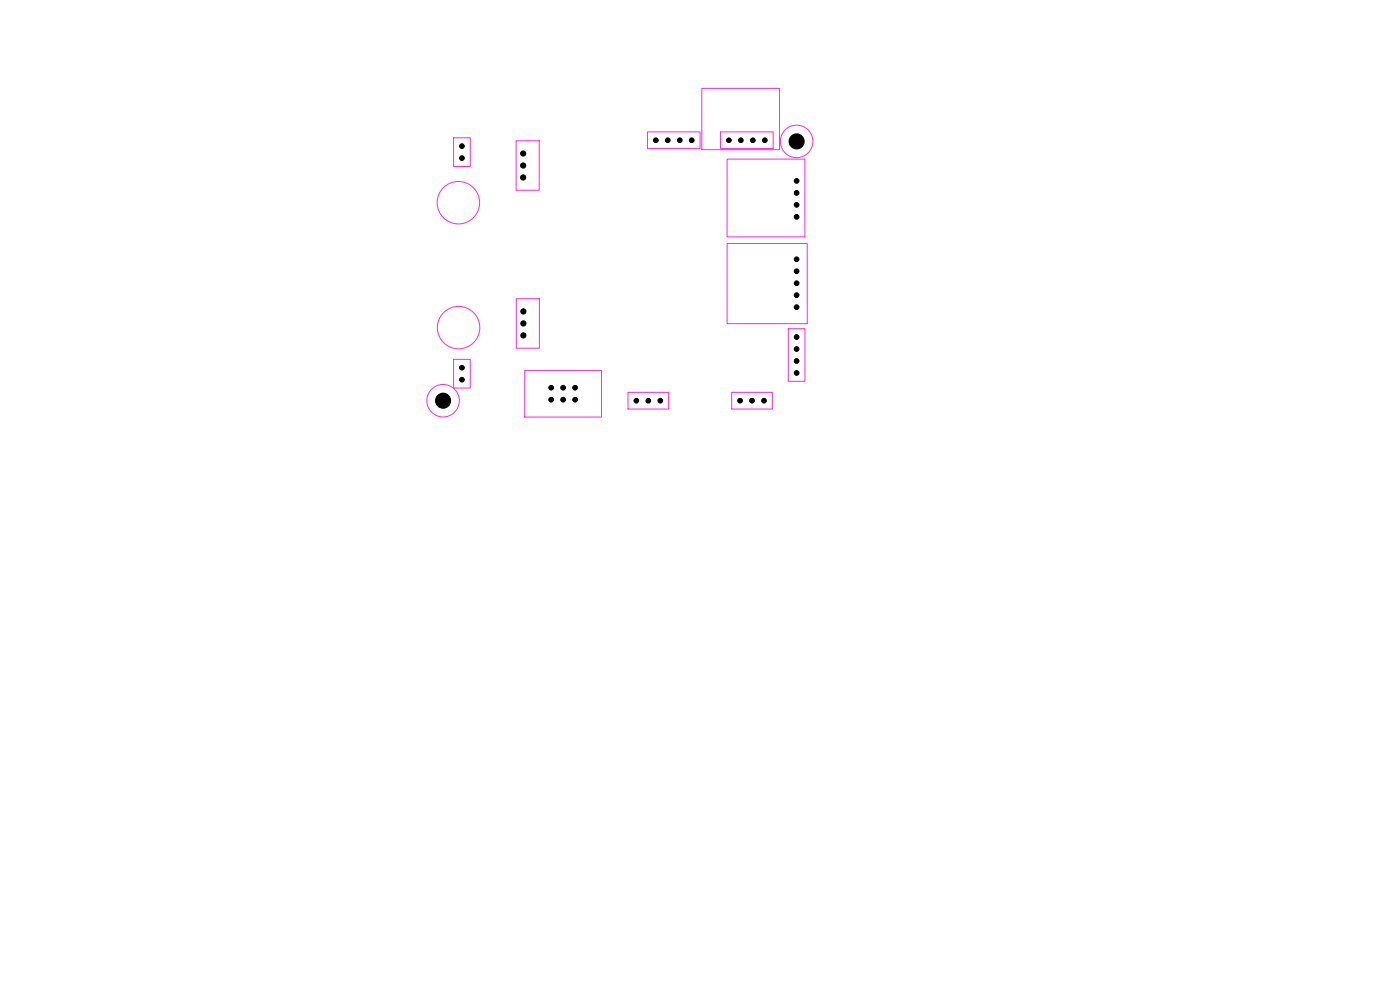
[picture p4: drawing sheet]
<svg xmlns="http://www.w3.org/2000/svg" width="297mm" height="210mm" viewBox="0 0 297 210" stroke-linecap="round" stroke-linejoin="round" font-family="sans-serif">
<g fill="none" stroke="#ff26e2" stroke-width=".21">
<path d="M148.9 18.8h16.5v13h-16.5zM96.2 29.2h3.6v6.1h-3.6zM109.5 29.9h4.9v10.5h-4.9zM137.4 28h11.1v3.5h-11.1zM152.9 28h11.1v3.5h-11.1zM154.3 33.8h16.4v16.5h-16.4zM154.3 51.7h16.9v17h-16.9zM96.2 76.2h3.6v6.1h-3.6zM109.5 63.4h4.9v10.5h-4.9zM111.3 78.6h16.3v9.9h-16.3zM167.2 69.7h3.6v11.2h-3.6zM133.2 83.2h8.6v3.6h-8.6z"/>
<path d="M155.2 83.2h8.6v3.6h-8.6z"/>
<circle cx="169" cy="30" r="3.4"/>
<circle cx="97.2" cy="43" r="4.5"/>
<circle cx="97.3" cy="69.5" r="4.5"/>
<circle cx="94" cy="85" r="3.4"/>
</g>
<g fill="#000" stroke="#000" stroke-width=".21">
<circle cx="98" cy="31" r=".5"/>
<circle cx="98" cy="33.5" r=".5"/>
<circle cx="111" cy="32.6" r=".55"/>
<circle cx="111" cy="37.7" r=".55"/>
<circle cx="111" cy="35.1" r=".55"/>
<circle cx="139.1" cy="29.7" r=".5"/>
<circle cx="141.7" cy="29.7" r=".5"/>
<circle cx="144.2" cy="29.7" r=".5"/>
<circle cx="146.7" cy="29.7" r=".5"/>
<circle cx="154.6" cy="29.7" r=".5"/>
<circle cx="157.2" cy="29.7" r=".5"/>
<circle cx="159.7" cy="29.7" r=".5"/>
<circle cx="162.2" cy="29.7" r=".5"/>
<circle cx="169" cy="30" r="1.6"/>
<circle cx="169" cy="38.4" r=".5"/>
<circle cx="169" cy="55" r=".5"/>
<circle cx="169" cy="57.5" r=".5"/>
<circle cx="169" cy="46" r=".5"/>
<circle cx="169" cy="43.5" r=".5"/>
<circle cx="169" cy="40.9" r=".5"/>
<circle cx="98" cy="78" r=".5"/>
<circle cx="111" cy="71.1" r=".55"/>
<circle cx="111" cy="66.1" r=".55"/>
<circle cx="111" cy="68.6" r=".55"/>
<circle cx="169" cy="79.1" r=".5"/>
<circle cx="169" cy="71.5" r=".5"/>
<circle cx="169" cy="74" r=".5"/>
<circle cx="169" cy="76.6" r=".5"/>
<circle cx="169" cy="60.1" r=".5"/>
<circle cx="169" cy="65.2" r=".5"/>
<circle cx="169" cy="62.6" r=".5"/>
<circle cx="94" cy="85" r="1.6"/>
<circle cx="98" cy="80.5" r=".5"/>
<circle cx="116.9" cy="84.8" r=".5"/>
<circle cx="116.9" cy="82.2" r=".5"/>
<circle cx="119.5" cy="82.2" r=".5"/>
<circle cx="119.5" cy="84.8" r=".5"/>
<circle cx="122" cy="82.2" r=".5"/>
<circle cx="122" cy="84.8" r=".5"/>
<circle cx="135" cy="85" r=".5"/>
<circle cx="137.5" cy="85" r=".5"/>
<circle cx="140.1" cy="85" r=".5"/>
<circle cx="157" cy="85" r=".5"/>
<circle cx="159.5" cy="85" r=".5"/>
<circle cx="162.1" cy="85" r=".5"/>
</g>
</svg>
